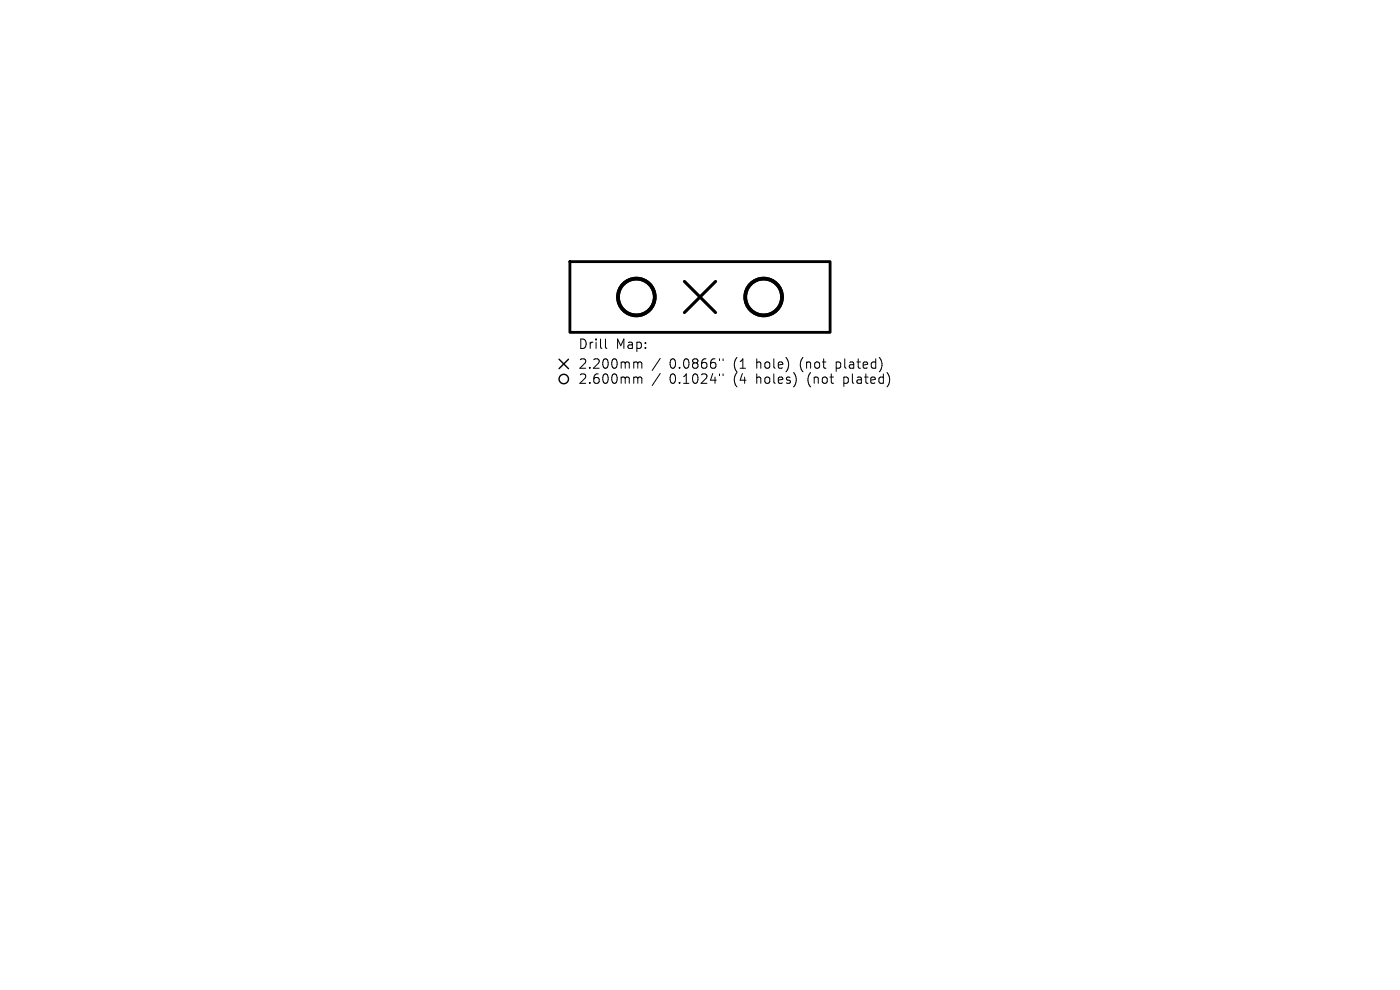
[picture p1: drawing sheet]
<svg xmlns="http://www.w3.org/2000/svg" width="297mm" height="210mm" viewBox="0 0 297 210" stroke-linecap="round" stroke-linejoin="round" font-family="sans-serif">
<defs><g id="words">
<g font-size="2.8">
<text x="122.6" y="74.3">Drill</text>
<text x="130.6" y="74.3">Map:</text>
<text x="122.6" y="78.5">2.200mm</text>
<text x="122.6" y="81.7">2.600mm</text>
<text x="142" y="78.5">0.0866&quot;</text>
<text x="142" y="81.7">0.1024&quot;</text>
<text x="155.8" y="78.5">(1</text>
<text x="155.8" y="81.7">(4</text>
<text x="160.7" y="78.5">hole)</text>
<text x="160.7" y="81.7">holes)</text>
<text x="170.2" y="78.5">(not</text>
<text x="171.8" y="81.7">(not</text>
<text x="178" y="78.5">plated)</text>
<text x="179.6" y="81.7">plated)</text>
</g>
</g></defs>
<path d="M120.9 55.5h55.2v15h-55.2z" fill="none" stroke="#000" stroke-width=".6"/>
<path d="M145.2 59.7l6.6 6.6M151.8 59.7l-6.6 6.6" fill="none" stroke="#000" stroke-width=".66"/>
<g fill="none" stroke="#000" stroke-width=".78">
<circle cx="135" cy="63" r="3.9"/>
<circle cx="162" cy="63" r="3.9"/>
</g>
<g fill="none" stroke="#000" stroke-width=".21">
<path d="M128.4 71.9v1.7l.3 .3M134.7 76.8l.5 .1 .1 .2M134.7 80l.5 .1 .1 .2M135.3 77.1l.3-.3 .5 .1 .1 1.2M135.3 77.1v1M140.1 76l-1.7 2.6M140.1 79.2l-1.7 2.6M152.6 76.1v.4M152.6 79.3v.4M153.4 76.1v.4M153.4 79.3v.4M135.3 80.3v1"/>
<path d="M135.3 80.3l.3-.3 .5 .1 .1 1.2"/>
</g>
<g fill="none" stroke="#000" stroke-width=".3">
<path d="M118.6 76.2l2 2M120.6 76.2l-2 2"/>
<circle cx="119.6" cy="80.4" r="1"/>
</g>
<use href="#words"/>
</svg>
